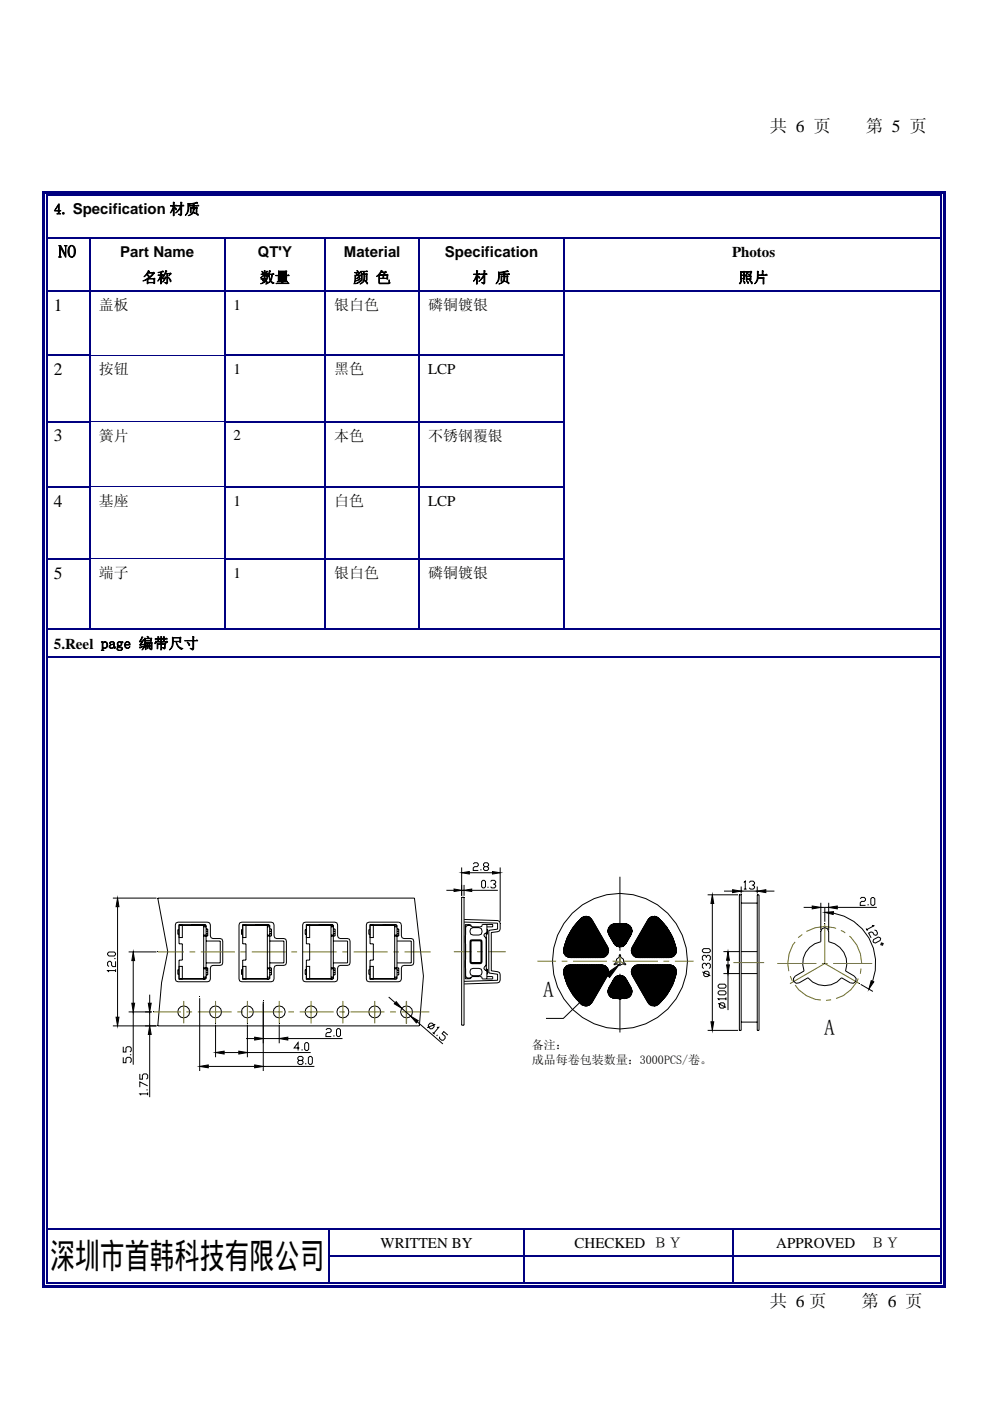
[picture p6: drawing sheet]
<svg xmlns="http://www.w3.org/2000/svg" width="210mm" height="297mm" viewBox="0 0 210 297" stroke-linecap="round" stroke-linejoin="round" font-family="sans-serif">
<defs><g id="words">
<text font-size="7.4" x="10.6" y="268.8">深圳市首韩科技有限公司</text>
<g font-size="4.6">
<text x="115.2" y="211.4">A</text>
<text x="174.8" y="219.3">A</text>
</g>
<g font-size="3.7">
<text x="163.3" y="28">共 6 页</text>
<text x="183.6" y="28">第 5 页</text>
<text x="12.4" y="54.6">NO</text>
<text x="11.4" y="65.9">1</text>
<text x="11.4" y="79.5">2</text>
<text x="11.4" y="93.6">3</text>
<text x="11.4" y="107.5">4</text>
<text x="11.4" y="122.7">5</text>
<text x="163.3" y="277.1">共 6 页</text>
<text x="182.7" y="277.1">第 6 页</text>
</g>
<g font-size="3.2">
<text x="11.4" y="45.4">4. Specification 材质</text>
<text x="25.5" y="54.4">Part Name</text>
<text x="30.1" y="59.9">名称</text>
<text x="54.7" y="54.4">QT'Y</text>
<text x="55.1" y="59.9">数量</text>
<text x="73" y="54.4">Material</text>
<text x="75" y="59.9">颜 色</text>
<text x="94.4" y="54.4">Specification</text>
<text x="100.3" y="59.9">材 质</text>
<text x="155.3" y="54.4">Photos</text>
<text x="156.6" y="59.9">照片</text>
<text x="21" y="65.7">盖板</text>
<text x="49.5" y="65.7">1</text>
<text x="70.9" y="65.7">银白色</text>
<text x="90.8" y="65.7">磷铜镀银</text>
<text x="21" y="79.4">按钮</text>
<text x="49.5" y="79.3">1</text>
<text x="70.9" y="79.4">黑色</text>
<text x="90.8" y="79.3">LCP</text>
<text x="21" y="93.4">簧片</text>
<text x="49.5" y="93.4">2</text>
<text x="70.9" y="93.4">本色</text>
<text x="90.8" y="93.4">不锈钢覆银</text>
<text x="21" y="107.3">基座</text>
<text x="49.5" y="107.3">1</text>
<text x="70.9" y="107.3">白色</text>
<text x="90.8" y="107.3">LCP</text>
<text x="21" y="122.6">端子</text>
<text x="49.5" y="122.5">1</text>
<text x="70.9" y="122.6">银白色</text>
<text x="90.8" y="122.6">磷铜镀银</text>
<text x="11.4" y="137.5">5.Reel page 编带尺寸</text>
<text x="80.7" y="264.6">WRITTEN BY</text>
<text x="121.9" y="264.6">CHECKED ＢＹ</text>
<text x="164.7" y="264.6">APPROVED</text>
<text x="184.6" y="264.6">ＢＹ</text>
</g>
<g font-size="2.6">
<text x="112.8" y="222.3">备注：</text>
<text x="112.8" y="225.6">成品每卷包装数量：3000PCS/卷。</text>
</g>
</g></defs>
<g fill="#000080">
<path d="M9 40.5h.5v1h-.5z"/>
<path d="M9 40.5h1v.5h-1z"/>
<path d="M9.8 41.3h.2v.2h-.2z"/>
<path d="M10 40.5h189.5v.5h-189.5z"/>
</g>
<path d="M10 41.4h189.5" fill="none" stroke="#000080" stroke-width=".25"/>
<g fill="#000080">
<path d="M200 40.5h.5v1h-.5z"/>
<path d="M199.5 40.5h1v.5h-1z"/>
<path d="M199.5 41.3h.2v.2h-.2z"/>
</g>
<path d="M9.9 41.5v8.7" fill="none" stroke="#000080" stroke-width=".25"/>
<g fill="#000080">
<path d="M9 41.5h.5v8.7h-.5z"/>
<path d="M200 41.5h.5v8.7h-.5z"/>
</g>
<path d="M199.6 41.5v8.7" fill="none" stroke="#000080" stroke-width=".25"/>
<g fill="#000080">
<path d="M9.8 50.2h.2v.3h-.2z"/>
<path d="M9 50.2h.5v.3h-.5z"/>
</g>
<path d="M10 50.4h8.9" fill="none" stroke="#000080" stroke-width=".25"/>
<path d="M18.9 50.2h.3v.3h-.3z" fill="#000080"/>
<path d="M19.2 50.4h28.3" fill="none" stroke="#000080" stroke-width=".25"/>
<path d="M47.5 50.2h.3v.3h-.3z" fill="#000080"/>
<path d="M47.8 50.4h21.1" fill="none" stroke="#000080" stroke-width=".25"/>
<path d="M68.9 50.2h.2v.3h-.2z" fill="#000080"/>
<path d="M69.1 50.4h19.7" fill="none" stroke="#000080" stroke-width=".25"/>
<path d="M88.8 50.2h.2v.3h-.2z" fill="#000080"/>
<path d="M89 50.4h30.5" fill="none" stroke="#000080" stroke-width=".25"/>
<path d="M119.5 50.2h.3v.3h-.3z" fill="#000080"/>
<path d="M119.8 50.4h79.7" fill="none" stroke="#000080" stroke-width=".25"/>
<g fill="#000080">
<path d="M200 50.2h.5v.3h-.5z"/>
<path d="M199.5 50.2h.2v.3h-.2z"/>
</g>
<path d="M9.9 50.5v11" fill="none" stroke="#000080" stroke-width=".25"/>
<path d="M9 50.5h.5v11h-.5z" fill="#000080"/>
<path d="M19 50.5v11M47.6 50.5v11M69 50.5v11M88.9 50.5v11M119.7 50.5v11" fill="none" stroke="#000080" stroke-width=".25"/>
<path d="M200 50.5h.5v11h-.5z" fill="#000080"/>
<path d="M199.6 50.5v11" fill="none" stroke="#000080" stroke-width=".25"/>
<g fill="#000080">
<path d="M9.8 61.5h.2v.3h-.2z"/>
<path d="M9 61.5h.5v.3h-.5z"/>
</g>
<path d="M10 61.7h8.9" fill="none" stroke="#000080" stroke-width=".25"/>
<path d="M18.9 61.5h.3v.3h-.3z" fill="#000080"/>
<path d="M19.2 61.7h28.3" fill="none" stroke="#000080" stroke-width=".25"/>
<path d="M47.5 61.5h.3v.3h-.3z" fill="#000080"/>
<path d="M47.8 61.7h21.1" fill="none" stroke="#000080" stroke-width=".25"/>
<path d="M68.9 61.5h.2v.3h-.2z" fill="#000080"/>
<path d="M69.1 61.7h19.7" fill="none" stroke="#000080" stroke-width=".25"/>
<path d="M88.8 61.5h.2v.3h-.2z" fill="#000080"/>
<path d="M89 61.7h30.5" fill="none" stroke="#000080" stroke-width=".25"/>
<path d="M119.5 61.5h.3v.3h-.3z" fill="#000080"/>
<path d="M119.8 61.7h79.7" fill="none" stroke="#000080" stroke-width=".25"/>
<g fill="#000080">
<path d="M200 61.5h.5v.3h-.5z"/>
<path d="M199.5 61.5h.2v.3h-.2z"/>
</g>
<path d="M9.9 61.8v13.4" fill="none" stroke="#000080" stroke-width=".25"/>
<path d="M9 61.8h.5v13.4h-.5z" fill="#000080"/>
<path d="M19 61.8v13.4M47.6 61.8v13.4M69 61.8v13.4M88.9 61.8v13.4M119.7 61.8v13.4" fill="none" stroke="#000080" stroke-width=".25"/>
<path d="M200 61.8h.5v13.4h-.5z" fill="#000080"/>
<path d="M199.6 61.8v13.4" fill="none" stroke="#000080" stroke-width=".25"/>
<g fill="#000080">
<path d="M9.8 75.2h.2v.3h-.2z"/>
<path d="M9 75.2h.5v.3h-.5z"/>
</g>
<path d="M10 75.3h8.9" fill="none" stroke="#000080" stroke-width=".25"/>
<path d="M18.9 75.2h.3v.3h-.3z" fill="#000080"/>
<path d="M19.2 75.3h28.3" fill="none" stroke="#000080" stroke-width=".21"/>
<path d="M47.5 75.2h.3v.3h-.3z" fill="#000080"/>
<path d="M47.8 75.3h21.1" fill="none" stroke="#000080" stroke-width=".25"/>
<path d="M68.9 75.2h.2v.3h-.2z" fill="#000080"/>
<path d="M69.1 75.3h19.7" fill="none" stroke="#000080" stroke-width=".25"/>
<path d="M88.8 75.2h.2v.3h-.2z" fill="#000080"/>
<path d="M89 75.3h30.5" fill="none" stroke="#000080" stroke-width=".25"/>
<g fill="#000080">
<path d="M119.5 75.2h.3v.3h-.3z"/>
<path d="M200 75.2h.5v.3h-.5z"/>
<path d="M199.5 75.2h.2v.3h-.2z"/>
</g>
<path d="M9.9 75.5v13.8" fill="none" stroke="#000080" stroke-width=".25"/>
<path d="M9 75.5h.5v13.8h-.5z" fill="#000080"/>
<path d="M19 75.5v13.8M47.6 75.5v13.8M69 75.5v13.8M88.9 75.5v13.8M119.7 75.5v13.8" fill="none" stroke="#000080" stroke-width=".25"/>
<path d="M200 75.5h.5v13.8h-.5z" fill="#000080"/>
<path d="M199.6 75.5v13.8" fill="none" stroke="#000080" stroke-width=".25"/>
<g fill="#000080">
<path d="M9.8 89.3h.2v.2h-.2z"/>
<path d="M9 89.3h.5v.2h-.5z"/>
</g>
<path d="M10 89.4h8.9" fill="none" stroke="#000080" stroke-width=".25"/>
<path d="M18.9 89.3h.3v.2h-.3z" fill="#000080"/>
<path d="M19.2 89.3h28.3" fill="none" stroke="#000080" stroke-width=".21"/>
<path d="M47.5 89.3h.3v.2h-.3z" fill="#000080"/>
<path d="M47.8 89.4h21.1" fill="none" stroke="#000080" stroke-width=".25"/>
<path d="M68.9 89.3h.2v.2h-.2z" fill="#000080"/>
<path d="M69.1 89.4h19.7" fill="none" stroke="#000080" stroke-width=".25"/>
<path d="M88.8 89.3h.2v.2h-.2z" fill="#000080"/>
<path d="M89 89.4h30.5" fill="none" stroke="#000080" stroke-width=".25"/>
<g fill="#000080">
<path d="M119.5 89.3h.3v.2h-.3z"/>
<path d="M200 89.3h.5v.2h-.5z"/>
<path d="M199.5 89.3h.2v.2h-.2z"/>
</g>
<path d="M9.9 89.5v13.6" fill="none" stroke="#000080" stroke-width=".25"/>
<path d="M9 89.5h.5v13.6h-.5z" fill="#000080"/>
<path d="M19 89.5v13.6M47.6 89.5v13.6M69 89.5v13.6M88.9 89.5v13.6M119.7 89.5v13.6" fill="none" stroke="#000080" stroke-width=".25"/>
<path d="M200 89.5h.5v13.6h-.5z" fill="#000080"/>
<path d="M199.6 89.5v13.6" fill="none" stroke="#000080" stroke-width=".25"/>
<g fill="#000080">
<path d="M9.8 103.1h.2v.3h-.2z"/>
<path d="M9 103.1h.5v.3h-.5z"/>
</g>
<path d="M10 103.3h8.9" fill="none" stroke="#000080" stroke-width=".25"/>
<path d="M18.9 103.1h.3v.3h-.3z" fill="#000080"/>
<path d="M19.2 103.2h28.3" fill="none" stroke="#000080" stroke-width=".21"/>
<path d="M47.5 103.1h.3v.3h-.3z" fill="#000080"/>
<path d="M47.8 103.3h21.1" fill="none" stroke="#000080" stroke-width=".25"/>
<path d="M68.9 103.1h.2v.3h-.2z" fill="#000080"/>
<path d="M69.1 103.3h19.7" fill="none" stroke="#000080" stroke-width=".25"/>
<path d="M88.8 103.1h.2v.3h-.2z" fill="#000080"/>
<path d="M89 103.3h30.5" fill="none" stroke="#000080" stroke-width=".25"/>
<g fill="#000080">
<path d="M119.5 103.1h.3v.3h-.3z"/>
<path d="M200 103.1h.5v.3h-.5z"/>
<path d="M199.5 103.1h.2v.3h-.2z"/>
</g>
<path d="M9.9 103.4v15" fill="none" stroke="#000080" stroke-width=".25"/>
<path d="M9 103.4h.5v15h-.5z" fill="#000080"/>
<path d="M19 103.4v15M47.6 103.4v15M69 103.4v15M88.9 103.4v15M119.7 103.4v15" fill="none" stroke="#000080" stroke-width=".25"/>
<path d="M200 103.4h.5v15h-.5z" fill="#000080"/>
<path d="M199.6 103.4v15" fill="none" stroke="#000080" stroke-width=".25"/>
<g fill="#000080">
<path d="M9.8 118.4h.2v.3h-.2z"/>
<path d="M9 118.4h.5v.3h-.5z"/>
</g>
<path d="M10 118.5h8.9" fill="none" stroke="#000080" stroke-width=".25"/>
<path d="M18.9 118.4h.3v.3h-.3z" fill="#000080"/>
<path d="M19.2 118.5h28.3" fill="none" stroke="#000080" stroke-width=".21"/>
<path d="M47.5 118.4h.3v.3h-.3z" fill="#000080"/>
<path d="M47.8 118.5h21.1" fill="none" stroke="#000080" stroke-width=".25"/>
<path d="M68.9 118.4h.2v.3h-.2z" fill="#000080"/>
<path d="M69.1 118.5h19.7" fill="none" stroke="#000080" stroke-width=".25"/>
<path d="M88.8 118.4h.2v.3h-.2z" fill="#000080"/>
<path d="M89 118.5h30.5" fill="none" stroke="#000080" stroke-width=".25"/>
<g fill="#000080">
<path d="M119.5 118.4h.3v.3h-.3z"/>
<path d="M200 118.4h.5v.3h-.5z"/>
<path d="M199.5 118.4h.2v.3h-.2z"/>
</g>
<path d="M9.9 118.7v14.6" fill="none" stroke="#000080" stroke-width=".25"/>
<path d="M9 118.7h.5v14.6h-.5z" fill="#000080"/>
<path d="M19 118.7v14.6M47.6 118.7v14.6M69 118.7v14.6M88.9 118.7v14.6M119.7 118.7v14.6" fill="none" stroke="#000080" stroke-width=".25"/>
<path d="M200 118.7h.5v14.6h-.5z" fill="#000080"/>
<path d="M199.6 118.7v14.6" fill="none" stroke="#000080" stroke-width=".25"/>
<g fill="#000080">
<path d="M9.8 133.3h.2v.3h-.2z"/>
<path d="M9 133.3h.5v.3h-.5z"/>
</g>
<path d="M10 133.5h189.5" fill="none" stroke="#000080" stroke-width=".25"/>
<g fill="#000080">
<path d="M200 133.3h.5v.3h-.5z"/>
<path d="M199.5 133.3h.2v.3h-.2z"/>
</g>
<path d="M9.9 133.6v5.5" fill="none" stroke="#000080" stroke-width=".25"/>
<g fill="#000080">
<path d="M9 133.6h.5v5.5h-.5z"/>
<path d="M200 133.6h.5v5.5h-.5z"/>
</g>
<path d="M199.6 133.6v5.5" fill="none" stroke="#000080" stroke-width=".25"/>
<g fill="none" stroke="#000" stroke-width=".21">
<path d="M119.8 199.9l9 2.5M119.9 199.8l9 2.4M120 199.5l9.1 2.4M120.1 199.3l9 2.5M120.2 199.1l8.9 2.4M120.2 199l8.9 2.4M120.2 198.9l8.9 2.3M120.3 198.7l8.7 2.4M120.4 198.6l8.6 2.3M120.4 198.5l8.5 2.3-8.5-2.3M120.5 198.4l8.3 2.2M120.5 198.2l8.2 2.2"/>
<path d="M120.6 198.1l8 2.2M120.7 198l7.8 2.1M120.7 197.9l7.7 2.1M120.8 197.8l7.5 2M120.9 197.7l7.3 2M120.9 197.5l7.3 2M121 197.4l7.1 1.9M121.1 197.3l6.9 1.9M121.1 197.2l6.8 1.8M121.2 197.1l6.6 1.8M121.3 197l6.4 1.7-6.4-1.7M121.3 196.9l6.3 1.6"/>
<path d="M121.4 196.7l6.1 1.7M121.5 196.6l5.9 1.6M121.6 196.5l5.7 1.6M121.8 196.3l5.3 1.4M121.9 196.2l5.2 1.4M121.9 196.1l5.1 1.3M122 196l4.9 1.3M122.1 195.8l4.7 1.3-4.7-1.2M122.2 195.7l4.5 1.3-4.5-1.3M122.3 195.6l4.3 1.2-4.3-1.2M122.4 195.5l4.1 1.1M122.5 195.4l3.9 1.1"/>
<path d="M122.6 195.3l3.7 1M122.8 195.1l3.4 .9M122.9 195l3.1 .8M123.1 194.8l2.8 .7M123.3 194.7l2.5 .6M123.4 194.6l2.3 .6M123.5 194.5l2.1 .5M123.7 194.4l1.8 .5M123.9 194.3l1.4 .4-1.4-.4M124.2 194.3l.9 .2M125.6 195l-.7-.6-.8-.1-.8 .3-1.7 2-1.3 2.2-.8 2.4M125.6 195l3.3 5.8a1.49 1.49 0 0 1-1.3 2.2h-6.6l-.9-.2-.5-.7-.1-.9"/>
<path d="M125.9 195.7l-2.9-.8 3 .8M126.2 196.1l-3.5-.9 3.5 1M127.2 197.9l-5.5-1.5 5.6 1.5M128.9 197.6l5 .4M128.9 197.4l5.1 .5M128.9 197.7l5 .4-5-.4M128.9 197.2l5.2 .4M129 197.8l4.8 .4M129 196.9l5.1 .5-5.1-.5M129 198l4.7 .4-4.7-.4M129 196.8l5.1 .4M129.1 198.1l4.6 .4"/>
<path d="M129.1 196.7l4.9 .4M129.2 198.2l4.4 .4-4.4-.4M129.2 196.5l4.8 .5M129.2 198.4l4.3 .3M129.2 196.4l4.8 .4M129.3 196.4l4.7 .4M129.3 198.5l4.2 .4M129.4 196.3l4.5 .4M129.4 198.6l4 .4M129.5 198.8l3.8 .3M129.5 196.2l.7-.3h2.6a1.51 1.51 0 0 1 1.1 2.2l-1.1 1.9a1.49 1.49 0 0 1-2.6 0l-1.1-1.9-.2-.7 .2-.7zM129.5 196.2l4.3 .4"/>
<path d="M129.6 198.9l3.6 .3M129.7 196.1l4 .3M129.7 199.2l3.4 .3M129.9 199.5l3 .2M129.9 196l3.7 .3M129.9 199.6l3 .3-2.9-.3M130.1 199.9l2.6 .2-2.6-.2M130.4 195.9l3 .2M130.5 195.9l2.9 .2M131.1 195.8l2 .2M131.2 195.8l1.9 .2M131.5 185.9v12.4"/>
<path d="M131.5 200v1.6M132.8 200l-2.8-.3 2.8 .3M133 199.6l-3.2-.3 3.2 .3M133.2 199.4l-3.6-.3 3.6 .3M133.6 196.3l-3.7-.4 3.7 .4M134 197.7l-5.1-.4 5.1 .5M134.1 197.5l-5.2-.5 5.2 .5M134.5 200l8.8 2.4M134.6 199.9l8.8 2.3M134.7 199.8l8.7 2.3M134.7 199.6l8.7 2.4M134.8 199.5l8.7 2.4"/>
<path d="M134.9 199.3l8.6 2.3M135 199.2l8.5 2.3M135.1 199.1l8.4 2.2M135.1 198.9l8.4 2.3M135.2 198.8l8.2 2.2-8.2-2.2M135.3 198.7l8.1 2.2M135.3 198.6l8.1 2.2-8.1-2.2M135.4 198.5l7.9 2.1M135.5 198.4l7.8 2.1M135.6 198.1l7.6 2.1-7.6-2.1M135.7 198l7.5 2M135.7 197.9l7.4 2"/>
<path d="M135.8 197.8l7.3 1.9M135.9 197.7l7.1 1.9M136 197.5l7 1.9M136 197.4l6.9 1.9M136.1 197.3l6.8 1.8M136.1 197.2l6.7 1.8M136.2 197.1l6.5 1.7M136.3 197l6.3 1.7M136.4 196.8l6.2 1.7M136.5 196.6l5.9 1.6M136.5 196.5l5.8 1.6M136.6 196.4l5.7 1.5"/>
<path d="M136.7 196.3l5.5 1.4-5.5-1.4M136.8 196.1l5.3 1.5M136.8 196l5.2 1.4M136.9 195.9l5 1.4-5-1.4M136.9 195.8l4.9 1.3-4.9-1.3M137 195.7l4.7 1.2M137.1 195.6l4.5 1.2M137.2 195.3l4.1 1.1M137.3 195.2l3.9 1.1M137.4 195l3.5 .9M137.5 194.9l3.3 .8M137.6 194.8l3 .8"/>
<path d="M138.1 194.4l1.8 .4M138.2 194.4l1.7 .4M138.4 194.3l1.3 .3M138.7 194.3l.7 .1M138.8 194.3l.6 .1M139.7 194.6l1.7 2 1.3 2.2 .8 2.4-.1 .9-.5 .7-.9 .2h-6.6M139.7 194.6l-.8-.3-.9 .1-.6 .6-3.3 5.8a1.49 1.49 0 0 0 1.3 2.2M140.1 195l-2.1-.5 2.1 .5M140.3 195.2l-2.5-.7 2.5 .7M140.5 195.4l-2.8-.8 2.8 .8M141.1 196.1l-3.7-1 3.7 1M141.4 196.6l-4.2-1.1 4.3 1.1"/>
<path d="M142.5 198.4l-6.1-1.7 6.1 1.7M119.5 206.2l8.5 2.2M119.5 206l8.5 2.3M119.5 205.9l8.6 2.3M119.5 201.6l5.3 1.4M119.5 206.3l8.4 2.3M119.5 201.2l6.8 1.8M119.5 206.5l8.3 2.2M119.5 205.6l8.7 2.4M119.5 201.1l7.4 1.9M119.5 206.6l8.2 2.2M119.5 205.5l8.8 2.4"/>
<path d="M119.5 202l3.8 1M119.6 200.9l7.8 2.1M119.6 201l7.7 2M119.6 206.7l8.1 2.2M119.6 200.8l8.2 2.2M119.6 205.4l8.8 2.4M119.6 206.9l8 2.1M119.6 200.7l8.5 2.3M119.7 207l7.9 2.1M119.7 200.6l8.5 2.3M119.7 205.3l8.7 2.3-8.7-2.3M119.7 200.4l8.7 2.4"/>
<path d="M119.7 207.3l7.7 2.1-7.6-2.1M119.7 205.2l8.8 2.3M119.8 200.2l8.9 2.4M119.8 207.5l7.5 2-7.5-2M119.8 202.5l2 .5M119.8 207.6l7.5 2M119.9 207.8l7.3 1.9M120 208.1l7.1 1.9M120 202.7l1.3 .3-1.3-.3M120 204.9l8.7 2.3M120.1 208.2l6.9 1.9M120.1 208.4l6.8 1.8"/>
<path d="M120.2 208.5l6.7 1.8M120.2 204.7l8.6 2.4M120.2 208.7l6.6 1.7-6.6-1.7M120.3 208.8l6.4 1.8M120.4 202.9l.4 .1M120.4 209l6.3 1.7M120.4 209.1l6.2 1.7-6.1-1.7M120.5 202.9l.2 .1M120.5 209.3l6 1.6M120.6 204.6l8.3 2.2M120.7 209.6l5.7 1.5M120.8 209.7l5.5 1.5-5.5-1.4"/>
<path d="M120.9 204.5l8 2.2-8-2.2M121 204.5l-.9 .3-.5 .7-.1 .9 .8 2.4 1.3 2.2 1.7 1.9 .8 .4 .8-.2 .7-.5 3.3-5.8M121 204.5h6.6a1.51 1.51 0 0 1 1.3 2.3M121.1 210.2l5 1.4M121.2 210.4l4.9 1.3M121.3 210.6l4.7 1.2M121.3 210.7l4.6 1.3-4.5-1.3M121.4 204.5l7.6 2.1-7.6-2.1M121.5 210.9l4.4 1.2M121.6 211.1l4.2 1.1M121.7 211.2l4 1.1-4-1.1M121.9 211.4l3.8 1"/>
<path d="M121.9 204.5l7.2 2M122 211.6l3.6 .9M122.1 211.7l3.4 1M122.3 211.9l3.1 .9-3.1-.9M122.3 203l-2.6-.7 2.6 .7M122.4 204.5l6.7 1.8M122.4 212.1l2.9 .8M122.6 212.3l2.6 .7M122.8 203l-3.2-.8 3.3 .8M122.9 204.5l6.2 1.7M123 212.6l1.9 .6M123.2 212.8l1.5 .4"/>
<path d="M123.2 212.8l1.5 .5M123.4 213l1.1 .3M123.4 204.5l5.7 1.6M123.8 203l-4.3-1.1 4.3 1.1M123.9 204.5l5.2 1.4M124.3 203l-4.8-1.3 4.9 1.3M124.4 204.5l4.7 1.3M124.9 204.5l4.2 1.2-4.2-1.2M125.1 213.1l-2.3-.6 2.3 .6M125.3 203l-5.8-1.5 5.8 1.5M125.4 204.5l3.6 1M125.8 203l-6.3-1.7 6.4 1.7"/>
<path d="M125.9 204.5l3 .8M126.2 211.5l-5.2-1.4 5.2 1.4M126.3 211.4l-5.4-1.5 5.4 1.5M126.4 204.5l2.4 .7-2.4-.7M126.5 211l-5.9-1.6 5.9 1.6M126.9 204.5l1.8 .5M127.1 209.8l-7.1-1.9 7.1 2M127.4 204.5l1.1 .3M127.5 209.3l-7.8-2.1 7.8 2.1M128.1 208.1l-8.6-2.3 8.6 2.3M128.5 207.4l-8.7-2.3 8.7 2.3M128.5 202.7l-8.8-2.4 8.9 2.4"/>
<path d="M128.6 207.3l-8.7-2.3 8.7 2.3M128.8 202.5l-9-2.4 9 2.4M128.8 206.9l-8.4-2.2 8.4 2.2M128.9 210.4l5.1 .4M128.9 210.2l5.1 .5-5.1-.5M128.9 210.1l5.1 .4M128.9 205.4l-3-.9 3 .9M128.9 210.5l5 .4M128.9 210l5.2 .4-5.2-.4M128.9 209.8l5.2 .5M129 210.6l4.8 .5M129 202.1l-9.1-2.4 9.1 2.4"/>
<path d="M129 209.7l5.1 .5M129 210.7l4.7 .5-4.7-.4M129 202l-9-2.4 9 2.4M129 209.6l5.1 .4-5.1-.4M129.1 210.9l4.5 .4M129.1 201.6l-9-2.4 9 2.4M129.1 209.5l4.9 .4M129.2 211l4.3 .4-4.3-.4M129.2 209.3l4.8 .5M129.2 209.2l4.8 .4M129.3 211.2l4 .3-4-.3M129.3 209.1l4.6 .4"/>
<path d="M129.4 209l4.4 .4M129.4 211.3l3.6 .3M129.5 208.8l4.3 .4M129.5 208.7l4.2 .4M129.6 211.5l2.9 .2M129.7 208.4l3.8 .4M129.7 208.3l3.7 .4M129.8 208.2l3.5 .3M129.9 208.1l3.4 .3M129.9 211.6l1.9 .2M130 207.9l3.1 .2M130.1 207.7l2.9 .3-2.9-.3"/>
<path d="M130.2 200l2.5 .2M130.2 207.5l2.7 .2-2.7-.2M130.3 207.3l2.5 .3M130.4 200.3l2 .2M130.4 207.2l2.3 .2M130.5 204.5l.4-.2 .6 .3 .6-.3 .4 .2M130.5 200.4l1.7 .2M130.7 207l1.8 .1M130.8 200.6l1.2 .1M131 206.9l1.2 .1M131.2 200.8h.3M131.3 202.9l-.5 .5-.1 .7-.3 .2"/>
<path d="M131.3 200.8h.1M131.4 206.8h.4M131.5 203.2v1.6M131.5 206.5v12.4M131.5 206.8h.3M131.6 206.8h.1M131.6 202.9l.6 .5 .1 .7 .3 .2M131.7 211.8l-1.7-.2 1.8 .2M132.5 200.3l-2.2-.1 2.2 .2M132.6 207.3l-2-.2 2 .2M132.8 207.5a1.51 1.51 0 0 0-2.6 0l-1.1 1.9M132.8 207.5l1.1 1.9a1.5 1.5 0 0 1-1.1 2.3h-2.6a1.5 1.5 0 0 1-1.1-2.3"/>
<path d="M132.9 207.8l-2.7-.2 2.8 .2M133.2 208.2l-3.2-.2 3.2 .3M133.6 208.9l-4-.3 4 .3M133.9 206l9 2.4M133.9 206.3l8.8 2.4M133.9 206.1l8.9 2.4M133.9 205.9l9 2.4M133.9 201.3l6.5 1.7M133.9 205.8l9 2.4M133.9 201.8l4.4 1.2M133.9 206.4l8.8 2.4M133.9 205.6l9.1 2.5"/>
<path d="M134 201.1l7.3 1.9M134 201l7.4 2M134 206.6l8.6 2.3M134 205.5l9 2.4M134 202.1l3.4 .9M134 205.4l9.1 2.4M134 202.1l3.3 .9M134 206.7l8.6 2.3-8.6-2.3M134.1 200.8l8.2 2.2M134.1 205.3l.5-.6 .8-.2h6.6l.9 .3 .5 .7 .1 .9-.8 2.4-1.3 2.2-1.7 1.9-.8 .4-.9-.2-.6-.5-3.3-5.8-.2-.8zM134.1 205.3l9 2.4M134.1 200.7l8.4 2.2"/>
<path d="M134.2 206.9l8.3 2.2M134.2 205.1l9 2.5M134.2 200.6l8.5 2.3M134.2 202.5l2.2 .5M134.2 207l8.3 2.3M134.2 202.5l2.1 .5M134.2 207.1l8.3 2.2M134.3 200.4l8.6 2.4-8.6-2.3M134.3 207.2l8.1 2.2M134.3 200.3l8.7 2.4M134.4 204.9l8.8 2.4M134.4 202.6l1.4 .4"/>
<path d="M134.4 200.2l8.7 2.4M134.5 200.1l8.7 2.4M134.5 204.8l8.8 2.4M134.6 207.7l7.6 2M134.6 204.7l8.7 2.4M134.7 202.8l.7 .2M134.7 207.8l7.5 2M134.7 202.9l.6 .1M134.8 208l7.3 2-7.3-2M134.8 204.6l8.5 2.3M134.8 204.6l8.6 2.3M134.9 208.2l7.1 1.9"/>
<path d="M135 208.3l7 1.9M135 204.6l8.4 2.2M135.2 208.8l6.5 1.7M135.3 209l6.4 1.7M135.4 204.5l8 2.2M135.4 209.1l6.2 1.7M135.5 209.3l6 1.6M135.6 209.4l5.8 1.6-5.8-1.6M135.8 209.7l5.5 1.5M135.9 204.5l7.5 2.1M135.9 204.5l7.5 2M136 210.1l5.1 1.4"/>
<path d="M136.1 210.2l4.9 1.4M136.1 210.4l4.8 1.3-4.7-1.3M136.2 210.5l4.6 1.3M136.3 210.7l4.4 1.2-4.3-1.2M136.4 204.5l7.1 1.9M136.4 210.9l4.2 1.1M136.5 211l4 1.1M136.8 211.5l3.4 .9M136.8 203l-2.7-.7 2.7 .7M136.9 204.5l6.6 1.8M136.9 211.7l3.2 .8M137 211.8l3 .8"/>
<path d="M137.2 212.2l2.6 .7M137.3 212.3l2.4 .7M137.4 212.4l2.2 .6M137.4 204.5l6.1 1.7M137.5 212.6l1.9 .5M137.6 212.8l1.6 .4-1.6-.4M137.8 213l1.2 .3M137.8 213l1.1 .3M137.8 203l-3.8-1 3.9 1M137.9 204.5l5.6 1.6M138.2 213.2l.2 .1M138.4 204.5l5.1 1.4-5.1-1.4"/>
<path d="M138.8 203l-4.9-1.3 5 1.3M138.9 204.5l4.6 1.3M139.3 203l-5.4-1.4 5.5 1.4M139.4 204.5l4.1 1.1M139.4 204.5l4 1.1M139.8 203l-5.9-1.6 6 1.6M139.9 212.7l-2.8-.7 2.8 .7M139.9 204.5l3.5 1M140.3 212.3l-3.6-1 3.6 1M140.4 204.5l2.9 .8-2.8-.8M140.4 212.2l-3.8-1 3.8 1M140.8 203l-6.9-1.8 7 1.8"/>
<path d="M140.9 204.5l2.3 .7-2.3-.7M141.2 211.3l-5.3-1.4 5.3 1.4M141.3 211.1l-5.6-1.5 5.7 1.5M141.4 204.5l1.7 .5M141.8 210.4l-6.7-1.7 6.7 1.7M141.8 203l-7.8-2.1 7.9 2.1M141.9 210.3l-6.8-1.8 6.8 1.8M141.9 204.5l1 .3-1-.3M142.3 209.6l-7.8-2.1 7.8 2.1M142.4 209.5l-8-2.1 7.9 2.1M143.2 207.4l-8.9-2.4 8.9 2.5M143.3 200.3l-7.7-2.1 7.7 2.1"/>
<path d="M143.5 201.7l-8.6-2.3 8.6 2.3"/>
<circle cx="131.5" cy="203.8" r="14.3"/>
</g>
<path d="M131.5 203.8l-1.3 .8M131.5 203.8l1.3 .8M131.5 202.2v1.6" fill="none" stroke="#7e7e00" stroke-width=".21"/>
<path d="M174.1 199.7a4.7 4.7 0 0 0-3.6 6.2l-1.8 1M175.8 199.7a4.7 4.7 0 0 1 3.5 6.2l1.9 1M130.4 204.3l-.1 .2h.2M131.3 202.9l.2-.5 .1 .5M132.6 204.3l.1 .2h-.2M169.5 208.4l1.9-1.1a4.6 4.6 0 0 0 7.1 0l1.9 1.1" fill="none" stroke="#000" stroke-width=".21"/>
<path d="M174.9 195.7v8.6M174.9 204.3l-7.3 4.3M174.9 204.3l7.4 4.3" fill="none" stroke="#7e7e00" stroke-width=".21"/>
<path d="M156.8 189.7h.4v28.8h-.4zM157.2 191.5h3.4M160.6 189.7h.4v28.8h-.4zM174.1 199.7v-2.2l.2-.6 .6-.2 .6 .2 .3 .6v2.2M157.2 216.7h3.4M157.2 201.8h3.4M157.2 206.4h3.4M168.7 206.9l-.4 .6 .1 .6 .5 .4 .6-.1M181.2 206.9l.4 .6-.1 .6-.5 .4-.6-.1" fill="none" stroke="#000" stroke-width=".21"/>
<path d="M155.6 204.1h6.5M164.9 204.3h8.2M174.3 204.3h1.2M176.7 204.3h8.3" fill="none" stroke="#7e7e00" stroke-width=".21"/>
<g fill="none" stroke="#7e7e00" stroke-width=".21">
<path d="M168.7 199.7a7.3 7.3 0 0 0-1.4 6.2M170.2 198.1l-.9 .7M177.3 196.8a7.5 7.5 0 0 0-6.3 .7M178.4 197.3l.9 .5M180.1 198.5a7.5 7.5 0 0 1 2.7 5.8M32.4 214.5h6M33.5 201.8h5.5M39 212.2v4.8M39.5 214.5h1.2M40.2 201.8h1.2M42 214.5h7.1M42.6 201.8h7.2"/>
<path d="M45.7 212.2v4.8M50.4 214.5h1.2M51 201.8h1.2M52.5 212.2v4.8M52.7 214.5h7.2M53.4 201.8h7.2M59.2 212.2v4.8M61.2 214.5h1.2M61.8 201.8h1.2M63.6 214.5h7.2M64.2 201.8h7.2M66 212.2v4.8"/>
<path d="M72 214.5h1.2M72.6 201.8h1.2M72.7 212.2v4.8M74.4 214.5h7.2M75 201.8h7.2M79.5 212.2v4.8M82.8 214.5h1.2M83.4 201.8h1.2M85.2 214.5h5.9M85.8 201.8h5.5M86.2 212.3v4.7M86.2 212.2v4.8"/>
<path d="M96.3 201.8h3.7M101.2 201.8h1.2M103.6 201.8h3.7M114 203.8h3.9M119.1 203.8h1.2M121.5 203.8h7.2M129.9 203.8h1.2M132.3 203.8h7.3M140.7 203.8h1.2M143.2 203.8h3.9M167.6 206.9l.4 1.1M168.7 208.9a7 7 0 0 0 5.4 3.1"/>
<path d="M176.3 212l-1.1 .1M182 207.5a7.2 7.2 0 0 1-4.7 4.2M182.6 205.4l-.1 1"/>
</g>
<g fill="none" stroke="#000" stroke-width=".21">
<path d="M23.9 190.4h9.3M24.9 190.4l.3 1.8h-.6zM24.9 192.2v23.5M33.5 190.4h54.4l1.9 16.5-.9 10.6h-55.4l.8-9.2 1.3-6.5zM37.3 195.7l.4-.2h6.4l.3 .2 .2 .4v2.3l.2 .4 .3 .2h1.6l.4 .1 .1 .4v4.7l-.1 .3-.4 .2h-1.6l-.3 .2-.2 .3v2.4l-.2 .4-.3 .2h-6.4l-.4-.2-.1-.4v-11.5zM38 196.1h.7v2.7h-.7zM38 196.2h5.2M38 197.1h-.3v1h.3M40.6 196.1h.5M41.1 196.1h.1M43.2 196.1v11.5M43.2 198.3h.5"/>
<path d="M43.2 196.5h.5M43.3 196.1h.1M43.3 196.1h.2M43.7 197h.4v1.5h-.9M43.7 198h.4M43.7 197.5h.4M43.7 199.5h3v4.7h-3M50.8 195.7l.4-.2h6.4l.4 .2 .1 .4v2.3l.2 .4 .4 .2h1.5l.4 .1 .1 .4v4.7l-.1 .3-.4 .2h-1.5l-.4 .2-.2 .3v2.4l-.1 .4-.4 .2h-6.4l-.4-.2-.1-.4v-11.5zM51.5 196.1h.7v2.7h-.7zM51.5 196.2h5.2M51.5 197.1h-.3v1h.3M54.1 196.1h.5"/>
<path d="M54.6 196.1h.1M56.7 198.3h.5M56.7 196.5h.5M56.7 196.1v11.5M56.8 196.1h.1M56.8 196.1h.2M57.2 197h.4v1.5h-.9M57.2 198h.4M57.2 197.5h.4M57.2 199.5h3v4.7h-3M64.3 195.7l.4-.2h6.4l.4 .2 .1 .4v2.3l.2 .4 .4 .2h1.5l.4 .1 .2 .4v4.7l-.2 .3-.4 .2h-1.5l-.4 .2-.2 .3v2.4l-.1 .4-.4 .2h-6.4l-.4-.2-.1-.4v-11.5zM65 196.1h.7v2.7h-.7z"/>
<path d="M65 196.2h5.2M65 197.1h-.3v1h.3M67.6 196.1h.5M68.1 196.1h.1M70.2 198.3h.5M70.2 196.5h.5M70.2 196.1v11.5M70.3 196.1h.1M70.3 196.1h.2M70.7 197h.4v1.5h-.9M70.7 198h.4M70.7 197.5h.4"/>
<path d="M70.7 199.5h3v4.7h-3M77.9 195.7l.3-.2h6.4l.4 .2 .1 .4v2.3l.2 .4 .4 .2h1.5l.4 .1 .2 .4v4.7l-.2 .3-.4 .2h-1.5l-.4 .2-.2 .3v2.4l-.1 .4-.4 .2h-6.4l-.3-.2-.2-.4v-11.5zM78.5 196.1h.7v2.7h-.7zM78.5 196.2h5.2M78.5 197.1h-.3v1h.3M81.2 196.1h.4M81.6 196.1h.1M83.7 198.3h.5M83.7 196.5h.5M83.7 196.1v11.5M83.8 196.1h.1M83.8 196.1h.2"/>
<path d="M84.2 197h.4v1.5h-.9M84.2 198h.4M84.2 197.5h.4M84.2 199.5h3v4.7h-3M94.7 188.8h1.6M96.3 188.5l1.6 .3-1.6 .2zM97.9 185l1.6-.2v.5zM97.9 190.2h.5v27.2h-.5zM97.9 183.9v6M97.9 188.8h.5M98.4 188.8l1.7-.3v.5zM98.4 187.6v2.3"/>
<path d="M98.4 195.5l7.1 .2v1.3l-1.8 .3v9l1.8 .3v1.2l-7.1 .3M98.4 194.9l7.2 .3 .3 .1 .2 .4v1.3l-.2 .4-1.7 .3v8.1l1.7 .4 .2 .4v1.2l-.2 .4-.3 .2-7.2 .2M98.7 199.9v3.7M99.5 185h5M99.8 199.3h2.4v4.9h-2.4zM99.9 196.9l.4-.2h1.3a.8 .8 0 0 1 .6 .8 .8 .8 0 0 1-.6 .7h-1.3a.86 .86 0 0 1-.4-1.3zM99.9 196.4l-.1-.3-.1-.1h-1v11.5h1l.2-.3M99.9 199.5h2l.1 .1v4.4h-2.1zM100.1 188.8h5.5M100.4 183.2l.2-.3h.6l.3 .3v.3l-.3 .2h-.6l-.2 .3v.6h1.1M102 184.3v.3M102.2 186.9l.2-.3h.3l.3 .3v1.1l-.3 .3h-.3l-.2-.3z"/>
<path d="M102.8 183.7l-.2-.2v-.3l.2-.3h.6l.2 .3v.3l-.2 .2h-.6l-.2 .3v.3l.2 .3h.6l.2-.3v-.3l-.2-.3M103.1 197.8v8M103.3 196v1.5l-.7 .7 .5 .9M103.3 196.5h1.2v-.5h-2.2l-.1 .4-.3 .1h-1.7l-.3-.1a.69 .69 0 0 0-1.1 .3l-.1 1.7M103.3 197.1h.1v1h-.3M103.5 188v.3M104.1 186.9l.2-.3h.6l.2 .3v.3l-.2 .3h-.3M104.5 184.8l1.6 .2-1.6 .3zM104.9 187.5l.2 .2v.3l-.2 .3h-.6l-.2-.3M106.1 183.9v11.5M150.1 189.7h6.4M151.1 189.7l.3 1.9h-.6z"/>
<path d="M151.1 191.6v25M153.6 188.9h1.8M155.4 188.6l1.8 .3-1.8 .4zM157.2 188v1.4M157.2 188.9h3.4M157.8 187.1l.3-.3v1.7M157.8 188.5h.5M158.9 187.1l.3-.3h.5l.3 .3v.3l-.3 .3h-.2M159.7 187.7l.3 .3v.2l-.3 .3h-.5l-.3-.3M160.6 188.9l1.8-.3v.7zM160.6 188v1.4M162.4 188.9h1.9"/>
<path d="M170.5 192.4h1.8M172.3 192.1l1.8 .3-1.8 .3zM174.1 191.4v5.8M174.1 192.4h1.7M174.9 193.4l1.9-.1-.1 .6zM174.9 192.4v3M175.8 192.4l1.8-.3v.6zM175.8 191.4v5.8M176.8 193.6a10.9 10.9 0 0 1 8.3 14.4M177.6 192.4h8.4M182.5 190.6l.2-.3h.6l.3 .3v.2l-.3 .3h-.6l-.2 .3v.6h1.1M183.7 196.8l.3 .6"/>
<path d="M184.1 191.7v.3M184.7 190.6l.3-.3h.3l.2 .3v1.1l-.2 .3h-.3l-.3-.3zM185 196.2l.3 .1-1.5 .8M185.3 199.2l1-.5 .3 .1 .2 .2-.1 .4-1 .5-.4-.1-.1-.2zM185.5 197.2l.4 .1 .2 .5-.1 .4-.2 .1-.4-.1-.3-.5-.4-.1-.5 .2 .6 1M186.9 199.9l.4 .1-.1 .4-.4-.1zM22.8 202.1l.3-.3h1.1l.3 .3v.3l-.3 .3h-1.1l-.3-.3zM23.9 217.5h9.3M24.2 203.2h.3M24.5 205.8h-1.7l.3 .3M24.5 203.8v1.1h-.6l-.2-.2v-.6l-.3-.3h-.3l-.3 .3v.6l.3 .2M24.5 205.5v.6"/>
<path d="M24.6 215.7h.6l-.3 1.8zM27.3 214.5h4.9M27.3 201.8h5.9M28 212.7h.6l-.3 1.8zM28.3 201.8l.3 1.9h-.6zM28.3 203.7v9M28.3 214.5v11.2M31.5 212.7h.6l-.4 1.8zM31.7 217.5l.4 1.8h-.6zM31.7 210.9v1.8M31.7 214.5v3M31.7 219.3v13.3"/>
<path d="M38 204.9h.7v2.7h-.7zM38 207.5h5.2M38 205.6h-.3v1h.3M42.4 211.6v15.5M43.2 207.6h.5v-11.5h-5.7v4h.7v3.5h-.7v4h5.2M43.2 205.2h.9v1.5h-.4M43.2 205.4h.5M43.2 207.2h.5M43.5 207.6h-.3M43.7 205.7h.4M43.7 206.2h.4M45.7 217.3v6.9"/>
<path d="M51.5 204.9h.7v2.7h-.7zM51.5 207.5h5.2M51.5 205.6h-.3v1h.3M52.5 217.3v6.9M54 219.9l1.8 .3-1.8 .3zM55.8 212.4v14.7M56.7 207.6h.5v-11.5h-5.7v4h.7v3.5h-.7v4h5.2M56.7 205.2h.9v1.5h-.4M56.7 205.4h.5M56.7 207.2h.5M57 207.6h-.3M57.2 205.7h.4"/>
<path d="M57.2 206.2h.4M59.2 217.3v3.9M65 204.9h.7v2.7h-.7zM65 207.5h5.2M65 205.6h-.3v1h.3M69.1 218.4l.3-.3h.6l.3 .3v.3l-.3 .2h-.6l-.3 .3v.6h1.2M70.2 207.6h.5v-11.5h-5.7v4h.7v3.5h-.7v4h5.2M70.2 205.2h.9v1.5h-.4M70.2 205.4h.5M70.2 207.2h.5M70.5 207.6h-.3M70.7 205.7h.4"/>
<path d="M70.7 206.2h.4M70.8 219.5v.3M71.6 218.1h.3l.3 .3v1.1l-.3 .3h-.3l-.2-.3v-1.1zM78.5 204.9h.7v2.7h-.7zM78.5 207.5h5.2M78.5 205.6h-.3v1h.3M82.4 211.4l1.4 1.2M83.7 207.6h.5v-11.5h-5.7v4h.7v3.5h-.7v4h5.2M83.7 205.2h.9v1.5h-.4M83.7 205.4h.5M83.7 207.2h.5M84 212.4l1.2 1.4-1.6-1z"/>
<path d="M84 207.6h-.3M84.2 205.7h.4M84.2 206.2h.4M85.2 213.8l1.9 1.6M87.1 215.5l1.6 .9-.4 .5zM88.5 216.6l5.4 4.7M91.2 216.9h.4l.4 .4 .1 .4-.4 .4h-.4l-.4-.3-.1-.4zM91.8 218.9l.4 .4M92.3 217.2l-1.7 .7M92.7 217.8h.4l-1.1 1.3M92.8 219.4l-.2 .2M95 219.5l-.9-.8-.3 .5 .6 .5v.4l-.3 .4-.4 .1-.5-.4v-.4"/>
<path d="M98.7 205.1l.1 1.8a.85 .85 0 0 0 1.4 .2h1.7l.3 .1 .1 .4h2.2v-.5h-1.2M99.9 205.5l.4-.2h1.3a.79 .79 0 0 1 .7 .8 .79 .79 0 0 1-.7 .8h-1.3a.86 .86 0 0 1-.4-1.4zM103.1 204.5l-.5 .8 .7 .7v1.6M103.1 205.5h.3v1h-.1M128.5 206.5l2.8-1.9-2 2.6zM128.9 206.8l-9.4 9.1h-3.7M149 201.4l.3-.3h1.1l.3 .3v.3l-.3 .3h-1.1l-.3-.3zM149 206.1l1.7 .8M149.3 206.2l.2-.3h.6l.3 .3v.6l-.3 .3h-.6l-.2-.3zM149.8 204.8v-.3l-.3-.3h-.3l-.2 .3v.6l.2 .3M149.8 204.5l.3-.3h.3l.3 .3v.6l-.3 .3M149.8 203.1v-.3l-.3-.3h-.3l-.2 .3v.6l.2 .3"/>
<path d="M149.8 202.8l.3-.3h.3l.3 .3v.6l-.3 .3M150.1 218.5h6.4M150.8 216.6h.6l-.3 1.9zM152.3 210.4l.3-.3h1.1l.3 .3v.3l-.3 .2h-1.1l-.3-.2zM152.3 212.7l1.7 .9M152.6 212.9l.3-.3h.5l.3 .3v.6l-.3 .2h-.5l-.3-.2zM152.6 208.7h1.1l.3 .3v.2l-.3 .3h-1.1l-.3-.3v-.2zM153.4 201.8h3.5M153.4 206.4h3.5M154 211.8h-1.7l.3 .2M154 211.5v.5M154.1 204.6h.6l-.3 1.8z"/>
<path d="M154.4 201.8l.3 1.8h-.6zM154.4 203.6v1M154.4 206.4v7.8M182.6 208.7l2.5 1.5M184.8 207.9l.5 .3-1 1.5zM26.1 224.2v1.1h.6v-.8l.3-.3h.6l.2 .3v.5l-.2 .3M26.1 221.9v1.2h.6v-.9l.3-.3h.6l.2 .3v.6l-.2 .3M27.6 223.6h.2M29.7 227.7v1.1h.5v-.8l.3-.3h.6l.2 .3v.5l-.2 .3M31.1 231.1h.2M31.3 231.9h-1.6l.2 .3M31.3 230.2l-1.6-.8v1.1"/>
<path d="M31.3 231.6v.6M42.4 226.1l1.8-.3v.6zM44.2 226.1h9.8M45.7 223.2l1.8-.3v.6zM47.5 223.2h3.2M50.7 222.9l1.8 .3-1.8 .3zM52.2 220.2h1.8M52.5 223.2h13.4M54 225.8l1.8 .3-1.8 .3zM55.8 226.1h10.9M55.8 220.2h3.4M59.2 220.2l1.8-.3v.6z"/>
<path d="M61 220.2h11.6M63.4 224.8l-.2-.2v-.3l.2-.3h.6l.3 .3v.3l-.3 .2h-.6l-.2 .3v.3l.2 .3h.6l.3-.3v-.3l-.3-.3M63.5 222.2h-1.1l.8-1.2v1.7M64.1 222.5v.2M64.9 225.4v.3M64.9 221h.3l.3 .3v1.2l-.3 .2h-.3l-.3-.2v-1.2zM65.4 224.3l.3-.3h.3l.3 .3v1.1l-.3 .3h-.3l-.3-.3z"/>
<circle cx="39" cy="214.5" r="1.27"/>
<circle cx="45.7" cy="214.5" r="1.27"/>
<circle cx="52.5" cy="214.5" r="1.27"/>
<circle cx="59.2" cy="214.5" r="1.27"/>
<circle cx="66" cy="214.5" r="1.27"/>
<circle cx="72.7" cy="214.5" r="1.27"/>
<circle cx="79.5" cy="214.5" r="1.27"/>
<circle cx="86.2" cy="214.5" r="1.27"/>
</g>
<g fill="#000">
<path d="M24.9 190.4l.3 1.8h-.6zM96.3 188.5l1.6 .3-1.6 .2zM97.9 185l1.6-.2v.5zM98.4 188.8l1.7-.3v.5zM104.5 184.8l1.6 .2-1.6 .3zM151.1 189.7l.3 1.9h-.6zM155.4 188.6l1.8 .3-1.8 .4zM160.6 188.9l1.8-.3v.7zM172.3 192.1l1.8 .3-1.8 .3zM174.9 193.4l1.9-.1-.1 .6zM175.8 192.4l1.8-.3v.6zM24.6 215.7h.6l-.3 1.8z"/>
<path d="M28.3 201.8l.3 1.9h-.6zM28 212.7h.6l-.3 1.8zM31.5 212.7h.6l-.4 1.8zM31.7 217.5l.4 1.8h-.6zM54 219.9l1.8 .3-1.8 .3zM59.2 220.2l1.8-.3v.6zM84 212.4l1.2 1.4-1.6-1zM87.1 215.5l1.6 .9-.4 .5zM128.5 206.5l2.8-1.9-2 2.6zM150.8 216.6h.6l-.3 1.9zM154.4 201.8l.3 1.8h-.6zM154.1 204.6h.6l-.3 1.8z"/>
<path d="M184.8 207.9l.5 .3-1 1.5zM42.4 226.1l1.8-.3v.6zM45.7 223.2l1.8-.3v.6zM50.7 222.9l1.8 .3-1.8 .3zM54 225.8l1.8 .3-1.8 .3z"/>
</g>
<path d="M99.9 196.3v.1" fill="none" stroke="#0ff" stroke-width=".21"/>
<g fill="#000080">
<path d="M9.8 139.1h.2v.3h-.2z"/>
<path d="M9 139.1h.5v.3h-.5z"/>
</g>
<path d="M10 139.2h189.5" fill="none" stroke="#000080" stroke-width=".25"/>
<g fill="#000080">
<path d="M200 139.1h.5v.3h-.5z"/>
<path d="M199.5 139.1h.2v.3h-.2z"/>
</g>
<path d="M9.9 139.4v121" fill="none" stroke="#000080" stroke-width=".25"/>
<g fill="#000080">
<path d="M9 139.4h.5v121h-.5z"/>
<path d="M200 139.4h.5v121h-.5z"/>
</g>
<path d="M199.6 139.4v121" fill="none" stroke="#000080" stroke-width=".25"/>
<g fill="#000080">
<path d="M9.8 260.4h.2v.3h-.2z"/>
<path d="M9 260.4h.5v.3h-.5z"/>
</g>
<path d="M10 260.6h59.7" fill="none" stroke="#000080" stroke-width=".25"/>
<path d="M69.7 260.4h.3v.3h-.3z" fill="#000080"/>
<path d="M70 260.6h41" fill="none" stroke="#000080" stroke-width=".25"/>
<path d="M111 260.4h.3v.3h-.3z" fill="#000080"/>
<path d="M111.3 260.6h44.1" fill="none" stroke="#000080" stroke-width=".25"/>
<path d="M155.4 260.4h.3v.3h-.3z" fill="#000080"/>
<path d="M155.7 260.6h43.8" fill="none" stroke="#000080" stroke-width=".25"/>
<g fill="#000080">
<path d="M200 260.4h.5v.3h-.5z"/>
<path d="M199.5 260.4h.2v.3h-.2z"/>
</g>
<path d="M9.9 260.7v5.5" fill="none" stroke="#000080" stroke-width=".25"/>
<path d="M9 260.7h.5v5.5h-.5z" fill="#000080"/>
<path d="M69.8 260.7v5.5M111.1 260.7v5.5M155.6 260.7v5.5" fill="none" stroke="#000080" stroke-width=".25"/>
<path d="M200 260.7h.5v5.5h-.5z" fill="#000080"/>
<path d="M199.6 260.7v5.5" fill="none" stroke="#000080" stroke-width=".25"/>
<g fill="#000080">
<path d="M9 266.2h.5v.3h-.5z"/>
<path d="M9.8 266.2h.2v.3h-.2z"/>
<path d="M69.7 266.2h.3v.3h-.3z"/>
</g>
<path d="M70 266.3h41" fill="none" stroke="#000080" stroke-width=".25"/>
<path d="M111 266.2h.3v.3h-.3z" fill="#000080"/>
<path d="M111.3 266.3h44.1" fill="none" stroke="#000080" stroke-width=".25"/>
<path d="M155.4 266.2h.3v.3h-.3z" fill="#000080"/>
<path d="M155.7 266.3h43.8" fill="none" stroke="#000080" stroke-width=".25"/>
<g fill="#000080">
<path d="M200 266.2h.5v.3h-.5z"/>
<path d="M199.5 266.2h.2v.3h-.2z"/>
</g>
<path d="M9.9 266.5v5.5" fill="none" stroke="#000080" stroke-width=".25"/>
<g fill="#000080">
<path d="M9 266.5h.5v6.5h-.5z"/>
<path d="M9 272.5h1v.5h-1z"/>
<path d="M9.8 272h.2v.2h-.2z"/>
<path d="M10 272.5h59.7v.5h-59.7z"/>
</g>
<path d="M10 272.1h59.7M69.8 266.5v5.5" fill="none" stroke="#000080" stroke-width=".25"/>
<g fill="#000080">
<path d="M69.7 272h1.1v.2h-1.1z"/>
<path d="M69.7 272.5h41.3v.5h-41.3z"/>
</g>
<path d="M70.8 272.1h40.2M111.1 266.5v5.5" fill="none" stroke="#000080" stroke-width=".25"/>
<g fill="#000080">
<path d="M111 272h1v.2h-1z"/>
<path d="M111 272.5h44.4v.5h-44.4z"/>
</g>
<path d="M112 272.1h43.4M155.6 266.5v5.5" fill="none" stroke="#000080" stroke-width=".25"/>
<g fill="#000080">
<path d="M155.4 272h1.1v.2h-1.1z"/>
<path d="M155.4 272.5h44.1v.5h-44.1z"/>
</g>
<path d="M156.5 272.1h43" fill="none" stroke="#000080" stroke-width=".25"/>
<path d="M200 266.5h.5v5.5h-.5z" fill="#000080"/>
<path d="M199.6 266.5v5.5" fill="none" stroke="#000080" stroke-width=".25"/>
<g fill="#000080">
<path d="M200 272h.5v1h-.5z"/>
<path d="M199.5 272.5h1v.5h-1z"/>
<path d="M199.5 272h.2v.2h-.2z"/>
</g>
<use href="#words"/>
</svg>
